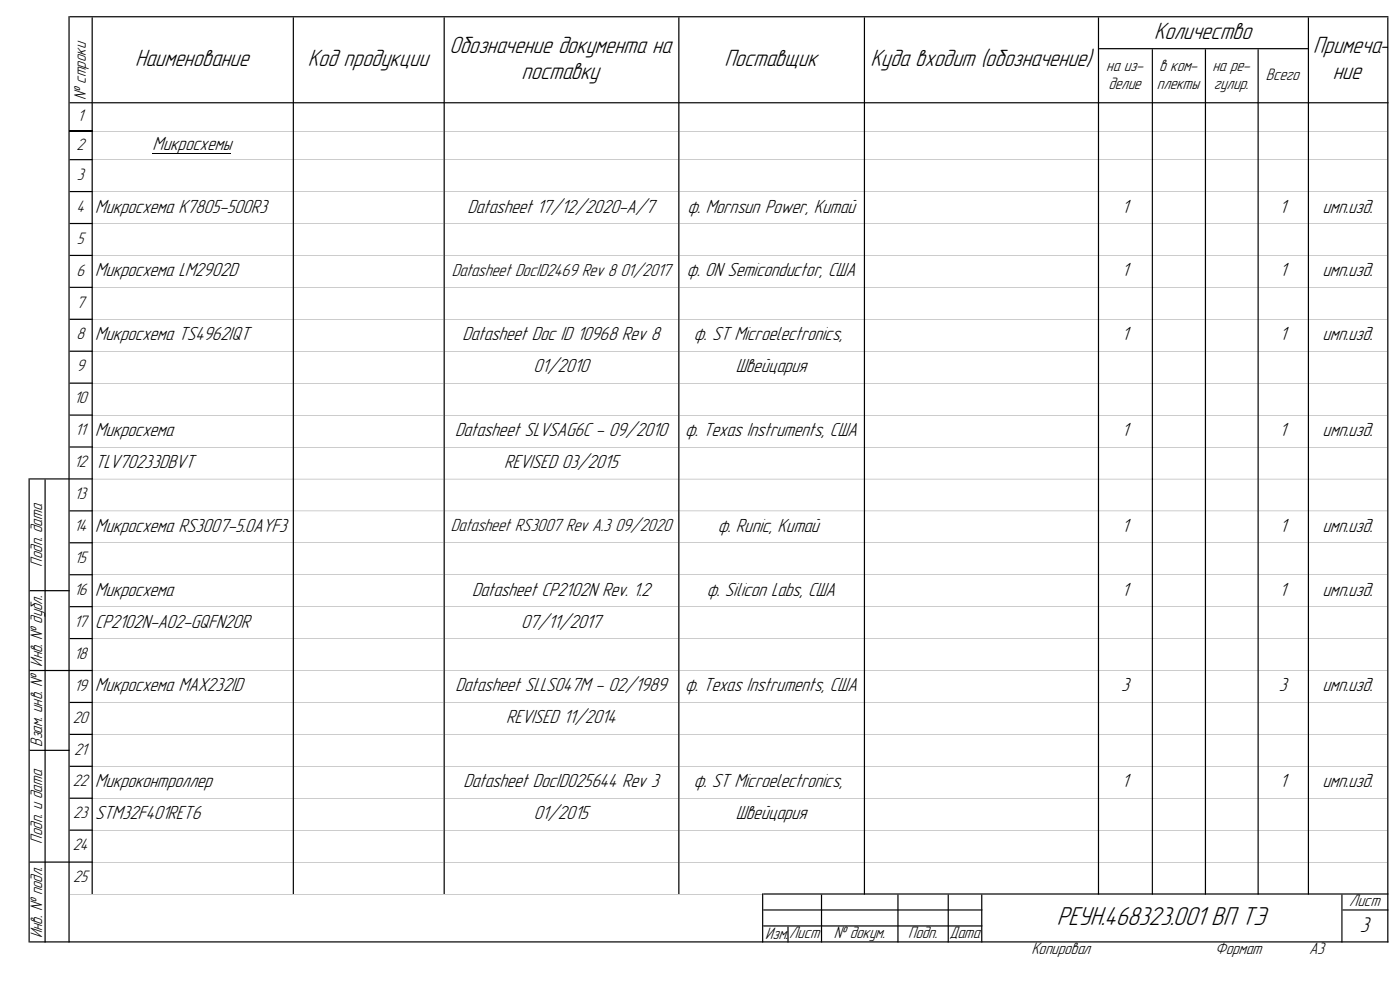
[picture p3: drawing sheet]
<svg xmlns="http://www.w3.org/2000/svg" width="297mm" height="210mm" viewBox="0 0 297 210" stroke-linecap="round" stroke-linejoin="round" font-family="sans-serif">
<defs><g id="words">
<text font-size="5.8" x="224.2" y="196.3">РЕУН.468323.001 ВП ТЭ</text>
<g font-size="5.3">
<text x="95.3" y="11.3">Обозначение документа на</text>
<text x="244.9" y="8.3">Количество</text>
<text x="278.6" y="11.3">Примеча-</text>
<text x="28.7" y="14">Наименование</text>
<text x="65.3" y="14">Код продукции</text>
<text x="110.7" y="16.8">поставку</text>
<text x="153.7" y="14">Поставщик</text>
<text x="184.7" y="14">Куда входит (обозначение)</text>
<text x="282.7" y="16.8">ние</text>
</g>
<text font-size="4.8" x="288.5" y="197.7">3</text>
<g font-size="4.3">
<text x="32.4" y="31.9">Микросхемы</text>
<text x="20.2" y="45.1">Микросхема K7805-500R3</text>
<text x="99.2" y="45.1">Datasheet 17/12/2020-A/7</text>
<text x="145.8" y="45.1">ф. Mornsun Power, Китай</text>
<text x="238" y="45.1">1</text>
<text x="271.5" y="45.1">1</text>
<text x="280.6" y="45.1">имп.изд.</text>
<text x="20.2" y="58.6">Микросхема LM2902D</text>
<text x="145.7" y="58.6">ф. ON Semiconductor, США</text>
<text x="238" y="58.6">1</text>
<text x="271.5" y="58.6">1</text>
<text x="280.6" y="58.6">имп.изд.</text>
<text x="20.2" y="72.2">Микросхема TS4962IQT</text>
<text x="98.1" y="72.2">Datasheet Doc ID 10968 Rev 8</text>
<text x="147.2" y="72.2">ф. ST Microelectronics,</text>
<text x="238" y="72.2">1</text>
<text x="271.5" y="72.2">1</text>
<text x="280.6" y="72.2">имп.изд.</text>
<text x="113.2" y="79">01/2010</text>
<text x="156.1" y="79">Швейцария</text>
<text x="20.2" y="92.5">Микросхема</text>
<text x="96.6" y="92.5">Datasheet SLVSAG6C - 09/2010</text>
<text x="145.3" y="92.5">ф. Texas Instruments, США</text>
<text x="238" y="92.5">1</text>
<text x="271.5" y="92.5">1</text>
<text x="280.6" y="92.5">имп.изд.</text>
<text x="20.2" y="99.3">TLV70233DBVT</text>
<text x="107" y="99.3">REVISED 03/2015</text>
<text x="20.2" y="112.8">Микросхема RS3007-5.0AYF3</text>
<text x="152.3" y="112.8">ф. Runic, Китай</text>
<text x="238" y="112.8">1</text>
<text x="271.5" y="112.8">1</text>
<text x="280.6" y="112.8">имп.изд.</text>
<text x="20.2" y="126.4">Микросхема</text>
<text x="100.1" y="126.4">Datasheet CP2102N Rev. 1.2</text>
<text x="149.9" y="126.4">ф. Silicon Labs, США</text>
<text x="238" y="126.4">1</text>
<text x="271.5" y="126.4">1</text>
<text x="280.6" y="126.4">имп.изд.</text>
<text x="20.2" y="133.1">CP2102N-A02-GQFN20R</text>
<text x="110.6" y="133.1">07/11/2017</text>
<text x="20.2" y="146.7">Микросхема MAX232ID</text>
<text x="96.7" y="146.7">Datasheet SLLS047M - 02/1989</text>
<text x="145.3" y="146.7">ф. Texas Instruments, США</text>
<text x="237.8" y="146.7">3</text>
<text x="271.3" y="146.7">3</text>
<text x="280.6" y="146.7">имп.изд.</text>
<text x="107.4" y="153.5">REVISED 11/2014</text>
<text x="20.2" y="167">Микроконтроллер</text>
<text x="98.3" y="167">Datasheet DocID025644 Rev 3</text>
<text x="147.2" y="167">ф. ST Microelectronics,</text>
<text x="238" y="167">1</text>
<text x="271.5" y="167">1</text>
<text x="280.6" y="167">имп.изд.</text>
<text x="20.2" y="173.8">STM32F401RET6</text>
<text x="113.2" y="173.8">01/2015</text>
<text x="156.1" y="173.8">Швейцария</text>
</g>
<g font-size="3.9">
<text x="95.8" y="58.5">Datasheet DocID2469 Rev 8 01/2017</text>
<text x="95.6" y="112.7">Datasheet RS3007 Rev A.3 09/2020</text>
</g>
<g font-size="3.7">
<text x="234.7" y="15">на из-</text>
<text x="245.9" y="15">в ком-</text>
<text x="257.2" y="15">на ре-</text>
<text x="268.6" y="17">Всего</text>
<text x="18.2" y="21.2" transform="rotate(-90 18.2 21.2)">№ строки</text>
<text x="235.2" y="19">делие</text>
<text x="245.4" y="19">плекты</text>
<text x="257.5" y="19">гулир.</text>
<text x="16.5" y="25.7">1</text>
<text x="16.2" y="31.8">2</text>
<text x="16.3" y="38.1">3</text>
<text x="16.2" y="44.9">4</text>
<text x="16.3" y="51.7">5</text>
<text x="16.2" y="58.5">6</text>
<text x="16.2" y="65.2">7</text>
<text x="16.2" y="72">8</text>
<text x="16.2" y="78.8">9</text>
<text x="15.7" y="85.6">10</text>
<text x="16" y="92.3">11</text>
<text x="15.7" y="99.1">12</text>
<text x="15.8" y="105.9">13</text>
<text x="15.7" y="112.6">14</text>
<text x="15.8" y="119.4">15</text>
<text x="9" y="120.2" transform="rotate(-90 9 120.2)">Подп. дата</text>
<text x="15.7" y="126.2">16</text>
<text x="15.7" y="133">17</text>
<text x="9" y="141.5" transform="rotate(-90 9 141.5)">Инв. № дубл.</text>
<text x="15.7" y="139.7">18</text>
<text x="15.7" y="146.5">19</text>
<text x="15.5" y="153.3">20</text>
<text x="9" y="158.5" transform="rotate(-90 9 158.5)">Взам. инв. №</text>
<text x="15.7" y="160.1">21</text>
<text x="15.5" y="166.8">22</text>
<text x="15.5" y="173.6">23</text>
<text x="9" y="178.9" transform="rotate(-90 9 178.9)">Подп. и дата</text>
<text x="15.5" y="180.4">24</text>
<text x="15.5" y="187.2">25</text>
<text x="286.3" y="192.2">Лист</text>
<text x="9" y="199.1" transform="rotate(-90 9 199.1)">Инв. № подл.</text>
<text x="162.3" y="199.2">Изм.</text>
<text x="167.4" y="199">Лист</text>
<text x="176.9" y="199">№ докум.</text>
<text x="192.7" y="199">Подп.</text>
<text x="201.4" y="199">Дата</text>
<text x="218.8" y="202.4">Копировал</text>
<text x="257.8" y="202.4">Формат</text>
<text x="277.7" y="202.4">А3</text>
</g>
</g></defs>
<path d="M32.4 32.6h16.7" fill="none" stroke="#000" stroke-width=".21"/>
<path d="M14.8 27.9h4.9" fill="none" stroke="#000" stroke-width=".25"/>
<g fill="#000">
<path d="M14.5 3.4h.3v196.5h-.3zM19.4 3.7h.3v186h-.3zM62.1 3.7h.3v186h-.3zM94.1 3.7h.3v186h-.3zM143.9 3.7h.2v186h-.2zM183.3 3.7h.2v186.1h-.2zM232.9 3.7h.3v186.1h-.3zM277.5 3.7h.2v186.1h-.2zM294.3 3.7h.3v196.2h-.3zM244.3 10.5h.3v179.3h-.3zM255.6 10.5h.3v179.3h-.3zM266.8 10.5h.2v179.3h-.2zM6.1 101.5h.2v98.4h-.2zM9.4 101.7h.3v98.2h-.3zM161.7 189.5h.2v10.4h-.2zM174.2 189.8h.2v10.1h-.2zM190.4 189.8h.2v10.1h-.2zM201 189.8h.3v10.1h-.3zM208.2 189.8h.2v10.1h-.2zM284.6 189.8h.2v10.1h-.2zM167 196.6h.3v3.3h-.3z" fill-rule="evenodd"/>
<path d="M14.8 3.4h279.8v.3h-279.8zM233.2 10.2h44.5v.3h-44.5zM14.8 21.7h279.8v.2h-279.8zM277.7 27.9h16.6zM277.7 33.9h16.6zM277.7 40.6l16.6 .1zM277.7 47.4l16.6 .1zM277.7 54.2h16.6zM277.7 61h16.6zM277.7 67.7l16.6 .1zM277.7 74.5h16.6zM277.7 81.3h16.6zM277.7 88.1h16.6zM277.7 94.8l16.6 .1zM277.7 101.6h16.6zM277.7 108.4h16.6zM277.7 115.1l16.6 .1zM277.7 121.9l16.6 .1zM6.3 125.2h8.5v.2h-8.5zM277.7 128.7h16.6zM277.7 135.5h16.6zM277.7 142.2l16.6 .1zM277.7 149l16.6 .1zM277.7 155.8h16.6zM6.3 159h8.5v.3h-8.5zM277.7 162.6h16.6zM277.7 169.3l16.6 .1zM277.7 176.1h16.6zM277.7 182.9h16.6zM161.9 189.5h132.7v.3h-132.7zM284.8 192.9h9.8v.3h-9.8zM161.9 196.3h46.5v.3h-46.5zM6.3 199.7h288.3v.2h-288.3z" fill-rule="evenodd"/>
<path d="M19.7 27.9h42.4zM62.4 27.9h31.7zM94.4 27.9h49.5zM144.1 27.9h39.2zM183.5 27.9h49.4zM233.2 27.9h11.1zM244.6 27.9h11zM255.9 27.9h10.9zM267 27.9h10.5zM14.8 33.7h4.9v.3h-4.9z" fill-rule="evenodd"/>
<path d="M19.7 33.9h42.4zM62.4 33.9h31.7zM94.4 33.9h49.5zM144.1 33.9h39.2zM183.5 33.9h49.4zM233.2 33.9h11.1zM244.6 33.9h11zM255.9 33.9h10.9zM267 33.9h10.5zM14.8 40.5h4.9v.3h-4.9z" fill-rule="evenodd"/>
<path d="M19.7 40.6l42.4 .1zM62.4 40.6l31.7 .1zM94.4 40.6l49.5 .1zM144.1 40.6l39.2 .1zM183.5 40.6l49.4 .1zM233.2 40.6l11.1 .1zM244.6 40.6l11 .1zM255.9 40.6l10.9 .1zM267 40.6l10.5 .1zM14.8 47.3h4.9v.2h-4.9z" fill-rule="evenodd"/>
<path d="M19.7 47.4l42.4 .1zM62.4 47.4l31.7 .1zM94.4 47.4l49.5 .1zM144.1 47.4l39.2 .1zM183.5 47.4l49.4 .1zM233.2 47.4l11.1 .1zM244.6 47.4l11 .1zM255.9 47.4l10.9 .1zM267 47.4l10.5 .1zM14.8 54.1h4.9v.2h-4.9z" fill-rule="evenodd"/>
<path d="M19.7 54.2h42.4zM62.4 54.2h31.7zM94.4 54.2h49.5zM144.1 54.2h39.2zM183.5 54.2h49.4zM233.2 54.2h11.1zM244.6 54.2h11zM255.9 54.2h10.9zM267 54.2h10.5zM14.8 60.8h4.9v.3h-4.9z" fill-rule="evenodd"/>
<path d="M19.7 61h42.4zM62.4 61h31.7zM94.4 61h49.5zM144.1 61h39.2zM183.5 61h49.4zM233.2 61h11.1zM244.6 61h11zM255.9 61h10.9zM267 61h10.5zM14.8 67.6h4.9v.3h-4.9z" fill-rule="evenodd"/>
<path d="M19.7 67.7l42.4 .1zM62.4 67.7l31.7 .1zM94.4 67.7l49.5 .1zM144.1 67.7l39.2 .1zM183.5 67.7l49.4 .1zM233.2 67.7l11.1 .1zM244.6 67.7l11 .1zM255.9 67.7l10.9 .1zM267 67.7l10.5 .1zM14.8 74.4h4.9v.2h-4.9z" fill-rule="evenodd"/>
<path d="M19.7 74.5h42.4zM62.4 74.5h31.7zM94.4 74.5h49.5zM144.1 74.5h39.2zM183.5 74.5h49.4zM233.2 74.5h11.1zM244.6 74.5h11zM255.9 74.5h10.9zM267 74.5h10.5zM14.8 81.2h4.9v.2h-4.9z" fill-rule="evenodd"/>
<path d="M19.7 81.3h42.4zM62.4 81.3h31.7zM94.4 81.3h49.5zM144.1 81.3h39.2zM183.5 81.3h49.4zM233.2 81.3h11.1zM244.6 81.3h11zM255.9 81.3h10.9zM267 81.3h10.5zM14.8 87.9h4.9v.3h-4.9z" fill-rule="evenodd"/>
<path d="M19.7 88.1h42.4zM62.4 88.1h31.7zM94.4 88.1h49.5zM144.1 88.1h39.2zM183.5 88.1h49.4zM233.2 88.1h11.1zM244.6 88.1h11zM255.9 88.1h10.9zM267 88.1h10.5zM14.8 94.7h4.9v.3h-4.9z" fill-rule="evenodd"/>
<path d="M19.7 94.8l42.4 .1zM62.4 94.8l31.7 .1zM94.4 94.8l49.5 .1zM144.1 94.8l39.2 .1zM183.5 94.8l49.4 .1zM233.2 94.8l11.1 .1zM244.6 94.8l11 .1zM255.9 94.8l10.9 .1zM267 94.8l10.5 .1zM6.3 101.5h13.4v.2h-13.4z" fill-rule="evenodd"/>
<path d="M19.7 101.6h42.4zM62.4 101.6h31.7zM94.4 101.6h49.5zM144.1 101.6h39.2zM183.5 101.6h49.4zM233.2 101.6h11.1zM244.6 101.6h11zM255.9 101.6h10.9zM267 101.6h10.5zM14.8 108.2h4.9v.3h-4.9z" fill-rule="evenodd"/>
<path d="M19.7 108.4h42.4zM62.4 108.4h31.7zM94.4 108.4h49.5zM144.1 108.4h39.2zM183.5 108.4h49.4zM233.2 108.4h11.1zM244.6 108.4h11zM255.9 108.4h10.9zM267 108.4h10.5zM14.8 115h4.9v.3h-4.9z" fill-rule="evenodd"/>
<path d="M19.7 115.1l42.4 .1zM62.4 115.1l31.7 .1zM94.4 115.1l49.5 .1zM144.1 115.1l39.2 .1zM183.5 115.1l49.4 .1zM233.2 115.1l11.1 .1zM244.6 115.1l11 .1zM255.9 115.1l10.9 .1zM267 115.1l10.5 .1zM14.8 121.8h4.9v.2h-4.9z" fill-rule="evenodd"/>
<path d="M19.7 121.9l42.4 .1zM62.4 121.9l31.7 .1zM94.4 121.9l49.5 .1zM144.1 121.9l39.2 .1zM183.5 121.9l49.4 .1zM233.2 121.9l11.1 .1zM244.6 121.9l11 .1zM255.9 121.9l10.9 .1zM267 121.9l10.5 .1zM14.8 128.6h4.9v.2h-4.9z" fill-rule="evenodd"/>
<path d="M19.7 128.7h42.4zM62.4 128.7h31.7zM94.4 128.7h49.5zM144.1 128.7h39.2zM183.5 128.7h49.4zM233.2 128.7h11.1zM244.6 128.7h11zM255.9 128.7h10.9zM267 128.7h10.5zM14.8 135.3h4.9v.3h-4.9z" fill-rule="evenodd"/>
<path d="M19.7 135.5h42.4zM62.4 135.5h31.7zM94.4 135.5h49.5zM144.1 135.5h39.2zM183.5 135.5h49.4zM233.2 135.5h11.1zM244.6 135.5h11zM255.9 135.5h10.9zM267 135.5h10.5zM6.3 142.1h13.4v.3h-13.4z" fill-rule="evenodd"/>
<path d="M19.7 142.2l42.4 .1zM62.4 142.2l31.7 .1zM94.4 142.2l49.5 .1zM144.1 142.2l39.2 .1zM183.5 142.2l49.4 .1zM233.2 142.2l11.1 .1zM244.6 142.2l11 .1zM255.9 142.2l10.9 .1zM267 142.2l10.5 .1zM14.8 148.9h4.9v.2h-4.9z" fill-rule="evenodd"/>
<path d="M19.7 149l42.4 .1zM62.4 149l31.7 .1zM94.4 149l49.5 .1zM144.1 149l39.2 .1zM183.5 149l49.4 .1zM233.2 149l11.1 .1zM244.6 149l11 .1zM255.9 149l10.9 .1zM267 149l10.5 .1zM14.8 155.7h4.9v.2h-4.9z" fill-rule="evenodd"/>
<path d="M19.7 155.8h42.4zM62.4 155.8h31.7zM94.4 155.8h49.5zM144.1 155.8h39.2zM183.5 155.8h49.4zM233.2 155.8h11.1zM244.6 155.8h11zM255.9 155.8h10.9zM267 155.8h10.5zM14.8 162.4h4.9v.3h-4.9z" fill-rule="evenodd"/>
<path d="M19.7 162.6h42.4zM62.4 162.6h31.7zM94.4 162.6h49.5zM144.1 162.6h39.2zM183.5 162.6h49.4zM233.2 162.6h11.1zM244.6 162.6h11zM255.9 162.6h10.9zM267 162.6h10.5zM14.8 169.2h4.9v.3h-4.9z" fill-rule="evenodd"/>
<path d="M19.7 169.3l42.4 .1zM62.4 169.3l31.7 .1zM94.4 169.3l49.5 .1zM144.1 169.3l39.2 .1zM183.5 169.3l49.4 .1zM233.2 169.3l11.1 .1zM244.6 169.3l11 .1zM255.9 169.3l10.9 .1zM267 169.3l10.5 .1zM14.8 176h4.9v.2h-4.9z" fill-rule="evenodd"/>
<path d="M19.7 176.1h42.4zM62.4 176.1h31.7zM94.4 176.1h49.5zM144.1 176.1h39.2zM183.5 176.1h49.4zM233.2 176.1h11.1zM244.6 176.1h11zM255.9 176.1h10.9zM267 176.1h10.5zM6.3 182.8h13.4v.2h-13.4z" fill-rule="evenodd"/>
<path d="M19.7 182.9h42.4zM62.4 182.9h31.7zM94.4 182.9h49.5zM144.1 182.9h39.2zM183.5 182.9h49.4zM233.2 182.9h11.1zM244.6 182.9h11zM255.9 182.9h10.9zM267 182.9h10.5zM14.8 189.7h4.6zM19.7 189.7h42.4zM62.4 189.7h31.7zM94.4 189.7h49.5zM144.1 189.7h17.6zM161.9 192.9h46.5v.3h-46.5z" fill-rule="evenodd"/>
</g>
<use href="#words"/>
</svg>
